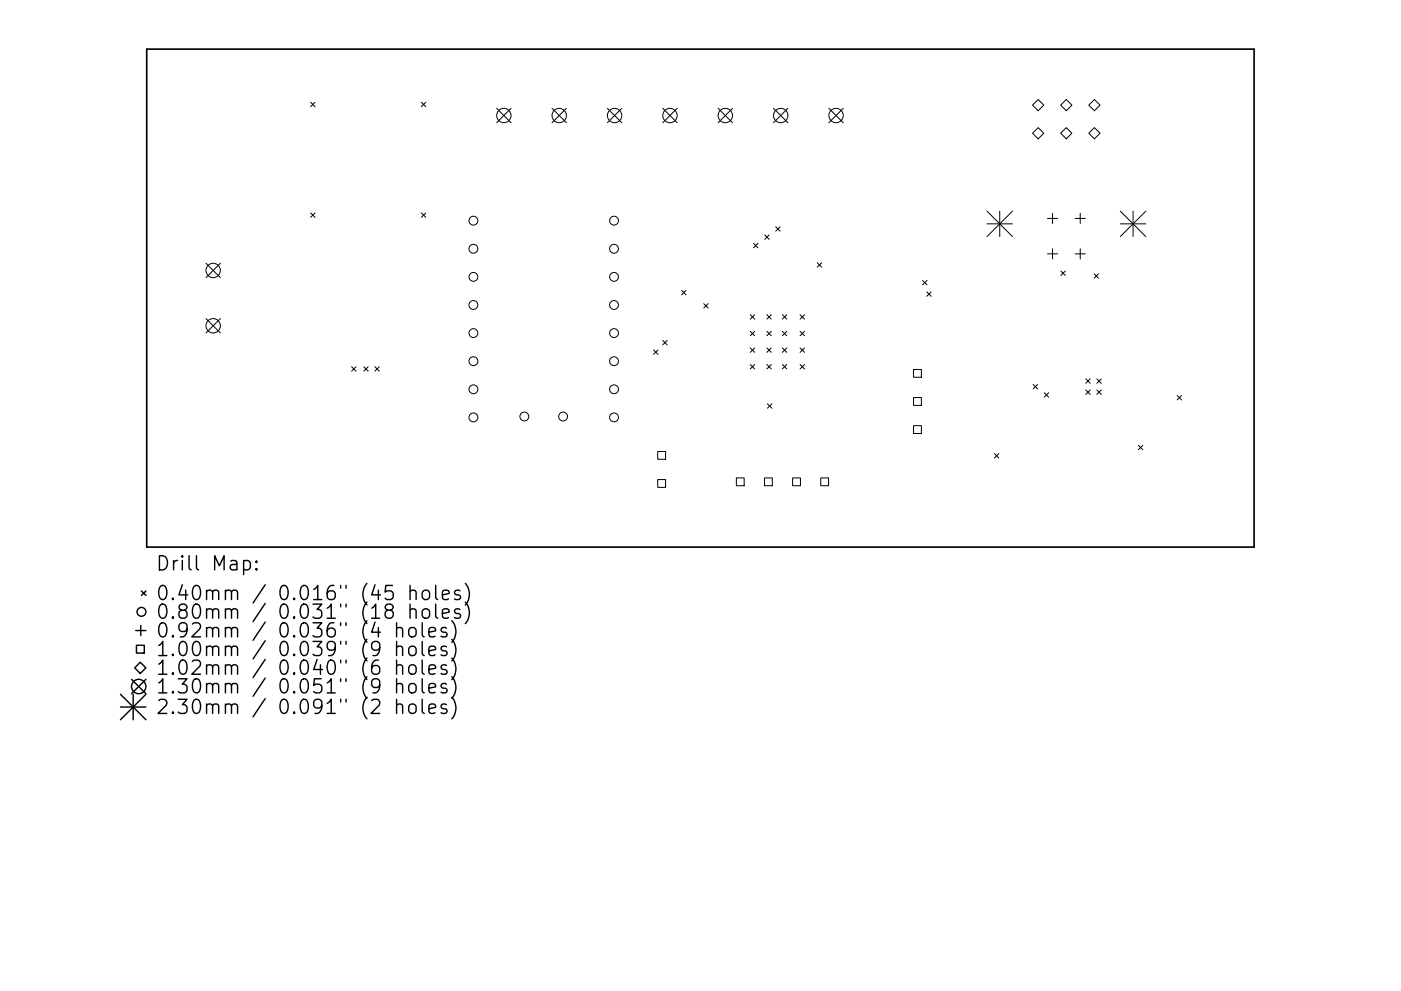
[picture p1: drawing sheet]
<svg xmlns="http://www.w3.org/2000/svg" width="297mm" height="210mm" viewBox="0 0 297 210" stroke-linecap="round" stroke-linejoin="round" font-family="sans-serif">
<defs><g id="words">
<g font-size="4.2">
<text x="32.9" y="121.1">Drill Map:</text>
<text x="32.9" y="127.4">0.40mm / 0.016&quot; (45 holes)</text>
<text x="32.9" y="131.3">0.80mm / 0.031&quot; (18 holes)</text>
<text x="32.9" y="135.3">0.92mm / 0.036&quot; (4 holes)</text>
<text x="32.9" y="139.2">1.00mm / 0.039&quot; (9 holes)</text>
<text x="32.9" y="143.2">1.02mm / 0.040&quot; (6 holes)</text>
<text x="32.9" y="147.2">1.30mm / 0.051&quot; (9 holes)</text>
<text x="32.9" y="151.5">2.30mm / 0.091&quot; (2 holes)</text>
</g>
</g></defs>
<path d="M31.1 10.4h234.8v105.7h-234.8z" fill="none" stroke="#000" stroke-width=".35"/>
<g fill="none" stroke="#000" stroke-width=".21">
<path d="M65.9 21.7l.9 .9M66.8 21.7l-.9 .9M89.3 21.7l1 .9M90.3 21.7l-1 .9M105.3 23l3.1 3M108.4 23l-3.1 3M117 23l3.1 3M120.1 23l-3.1 3M128.8 23l3 3M131.8 23l-3 3M140.5 23l3.1 3M143.6 23l-3.1 3"/>
<path d="M152.3 23l3 3M155.3 23l-3 3M164 23l3 3M167 23l-3 3M175.7 23l3.1 3M178.8 23l-3.1 3M218.9 28.3l1.2-1.2 1.2 1.2-1.2 1.2zM220.1 21.1l1.2 1.2-1.2 1.2-1.2-1.2zM226.1 21.1l1.2 1.2-1.2 1.2-1.2-1.2zM226.1 27.1l1.2 1.2-1.2 1.2-1.2-1.2zM230.8 28.3l1.2-1.2 1.2 1.2-1.2 1.2zM232 21.1l1.2 1.2-1.2 1.2-1.2-1.2z"/>
<path d="M43.7 55.9l3 3M46.7 55.9l-3 3M65.9 45.2l.9 .9M66.8 45.2l-.9 .9M89.3 45.2l1 .9M90.3 45.2l-1 .9M159.8 51.6l.9 1M160.7 51.6l-.9 1M162.1 49.8l1 1M163.1 49.8l-1 1M164.5 48.1l.9 .9M165.4 48.1l-.9 .9"/>
<path d="M173.3 55.7l.9 1M174.2 55.7l-.9 1M195.6 59.5l.9 .9M196.5 59.5l-.9 .9M209.3 44.8l5.4 5.4M209.3 47.5h5.4M212 44.8v5.4M214.7 44.8l-5.4 5.4M222.1 46.3h2.1M222.1 53.9h2.1M223.2 45.3v2.1M223.2 52.8v2.1"/>
<path d="M224.9 57.5l1 .9M225.9 57.5l-1 .9M228 46.3h2.1M228 53.9h2.1M229 45.3v2.1M229 52.8v2.1M232 58.1l.9 .9M232.9 58.1l-.9 .9M237.5 47.5h5.4M237.5 44.8l5.4 5.4M240.2 44.8v5.4M242.9 44.8l-5.4 5.4"/>
<path d="M43.7 67.6l3 3M46.7 67.6l-3 3M74.5 77.8l1 .9M75.5 77.8l-1 .9M77.1 77.8l1 .9M78.1 77.8l-1 .9M79.5 77.8l.9 .9M80.4 77.8l-.9 .9M138.6 74.2l.9 1M139.5 74.2l-.9 1M140.5 72.2l1 1M141.5 72.2l-1 1"/>
<path d="M144.5 61.6l.9 .9M145.4 61.6l-.9 .9M149.2 64.4l.9 1M150.1 64.4l-.9 1M159.1 66.8l.9 .9M159.1 70.3l.9 .9M159.1 73.8l.9 1M159.1 77.3l.9 1M160 66.8l-.9 .9M160 70.3l-.9 .9M160 73.8l-.9 1M160 77.3l-.9 1"/>
<path d="M162.6 70.3l.9 .9M162.6 73.8l.9 1M162.6 77.3l.9 1M162.6 66.8l.9 .9M163.5 66.8l-.9 .9M163.5 73.8l-.9 1M163.5 70.3l-.9 .9M163.5 77.3l-.9 1M165.9 66.8l.9 .9M165.9 70.3l.9 .9M165.9 73.8l.9 1M165.9 77.3l.9 1"/>
<path d="M166.8 66.8l-.9 .9M166.8 70.3l-.9 .9M166.8 73.8l-.9 1M166.8 77.3l-.9 1M169.6 77.3l1 1M169.6 73.8l1 1M169.6 66.8l1 .9M169.6 70.3l1 .9M170.6 70.3l-1 .9M170.6 66.8l-1 .9M170.6 73.8l-1 1M170.6 77.3l-1 1"/>
<path d="M193.7 78.4h1.6v1.6h-1.6zM196.5 61.9l.9 1M197.4 61.9l-.9 1M139.5 95.8h1.6v1.6h-1.6zM162.7 85.7l.9 .9M163.6 85.7l-.9 .9M193.7 84.3h1.6v1.7h-1.6zM193.7 90.3h1.6v1.7h-1.6zM210.8 96.2l1 1M211.8 96.2l-1 1M219.1 81.6l.9 .9M220 81.6l-.9 .9"/>
<path d="M221.4 83.3l.9 1M222.3 83.3l-.9 1M230.2 80.4l.9 .9M230.2 82.7l.9 1M231.1 80.4l-.9 .9M231.1 82.7l-.9 1M232.6 82.7l.9 1M232.6 80.4l.9 .9M233.5 80.4l-.9 .9M233.5 82.7l-.9 1M241.4 94.5l.9 .9M242.3 94.5l-.9 .9"/>
<path d="M249.6 83.9l.9 1M250.5 83.9l-.9 1M139.5 101.7h1.6v1.7h-1.6zM156.1 101.4h1.7v1.7h-1.7zM162.1 101.4h1.6v1.7h-1.6zM168.1 101.4h1.6v1.7h-1.6zM174 101.4h1.7v1.7h-1.7z"/>
<circle cx="106.8" cy="24.5" r="1.53"/>
<circle cx="118.6" cy="24.5" r="1.53"/>
<circle cx="130.3" cy="24.5" r="1.53"/>
<circle cx="142" cy="24.5" r="1.53"/>
<circle cx="153.8" cy="24.5" r="1.53"/>
<circle cx="165.5" cy="24.5" r="1.53"/>
<circle cx="177.3" cy="24.5" r="1.53"/>
<circle cx="45.2" cy="57.4" r="1.53"/>
<circle cx="100.4" cy="46.8" r=".94"/>
<circle cx="100.4" cy="58.7" r=".94"/>
<circle cx="100.4" cy="52.8" r=".94"/>
<circle cx="130.2" cy="46.8" r=".94"/>
<circle cx="130.2" cy="58.7" r=".94"/>
<circle cx="130.2" cy="52.8" r=".94"/>
<circle cx="45.2" cy="69.1" r="1.53"/>
<circle cx="100.4" cy="64.7" r=".94"/>
<circle cx="100.4" cy="70.7" r=".94"/>
<circle cx="100.4" cy="76.6" r=".94"/>
<circle cx="130.2" cy="64.7" r=".94"/>
<circle cx="130.2" cy="70.7" r=".94"/>
<circle cx="130.2" cy="76.6" r=".94"/>
<circle cx="100.4" cy="88.6" r=".94"/>
<circle cx="100.4" cy="82.6" r=".94"/>
<circle cx="111.2" cy="88.4" r=".94"/>
<circle cx="119.4" cy="88.4" r=".94"/>
<circle cx="130.2" cy="88.6" r=".94"/>
<circle cx="130.2" cy="82.6" r=".94"/>
</g>
<g fill="none" stroke="#000" stroke-width=".3">
<path d="M51.7 119.1l.8-.2 .6 .6v.8l-.3 .5-.3 .1-.8-.1M54.4 119.1l.1 .1-.1 .1-.2-.1 .2-.1v.2M28.8 133.8h2.1M28.9 136.9h1.7v1.7h-1.7zM29.9 132.7v2.2M30 125.4l.9 .9M30.9 125.4l-.9 .9M54.4 120.6l.1 .2-.1 .1-.2-.1 .2-.2v.3M84.1 133.4a.74 .74 0 0 1 1.3 .2v1.5M84.1 137.4a.75 .75 0 0 1 1.3 .1v1.6M84.1 132.1v3M84.1 136.1v3"/>
<path d="M86.8 133.4a.81 .81 0 0 1 .8-.3 .81 .81 0 0 1 .6 .6v.9a.81 .81 0 0 1-.8 .6 .81 .81 0 0 1-.7-.6v-.9zM86.8 137.4a.81 .81 0 0 1 .8-.3 .81 .81 0 0 1 .6 .6v.8a.81 .81 0 0 1-.8 .6 .81 .81 0 0 1-.7-.6v-.8zM86.9 125.5a.74 .74 0 0 1 1.3 .1v1.6M86.9 129.5a.74 .74 0 0 1 1.3 .1v1.6M86.9 124.2v3M86.9 128.2v3M89.5 132.1v2.6l.4 .4M89.5 136.1v2.6l.4 .4M89.7 125.5a.81 .81 0 0 1 .8-.3 .81 .81 0 0 1 .6 .6v.8a.81 .81 0 0 1-.8 .6 .81 .81 0 0 1-.8-.6v-.8zM89.7 129.5a.81 .81 0 0 1 .8-.3 .81 .81 0 0 1 .6 .5v.9a.81 .81 0 0 1-.8 .6 .81 .81 0 0 1-.8-.6v-.9zM90.9 134.1l1.5-.3-.2-.5-.8-.2-.5 .5v1.1l.2 .3 .3 .1 .8-.1M90.9 138.1l1.5-.3-.2-.6-.8-.1-.5 .4v1.2l.2 .2 .3 .2 .8-.2"/>
<path d="M92.4 124.2v2.6l.4 .4M92.4 128.2v2.5l.4 .5M93.8 126.2l1.4-.3-.1-.5-.9-.2-.4 .4v1.2l.1 .3 .3 .1 .9-.1M93.8 130.2l1.4-.3-.1-.6-.9-.1-.4 .4v1.1l.1 .3 .3 .2 .9-.2M94.7 133.3l-.8-.2-.4 .5 .2 .4 1 .3 .1 .3-.1 .4-.3 .1-.9-.1M94.7 137.2l-.8-.1-.4 .4 .2 .4 1 .3 .1 .3-.1 .4-.3 .2-.9-.2M95.8 131.7a3.4 3.4 0 0 1 0 4.6M95.8 135.7a3.4 3.4 0 0 1 0 4.5M95.8 139.6a3.4 3.4 0 0 1 0 4.6M97.5 125.4l-.7-.2-.4 .4 .1 .5 1 .3 .2 .2-.2 .5-.3 .1-.8-.1M97.5 129.3l-.7-.1-.4 .4 .1 .4 1 .3 .2 .3-.2 .4-.3 .2-.8-.2M98.7 123.8a3.4 3.4 0 0 1 0 4.6"/>
<path d="M98.7 127.7a3.4 3.4 0 0 1 0 4.6M25.5 147.3l5.4 5.4M25.5 150h5.4M27.9 144.1l3 3.1M28.2 147.3v5.4M28.5 141.7l1.2-1.2 1.2 1.2-1.2 1.2zM30.9 144.1l-3 3.1M30.9 147.3l-5.4 5.4M84.1 141.3a.74 .74 0 0 1 1.3 .2v1.5M84.1 145.3a.75 .75 0 0 1 1.3 .1v1.6M84.1 149.6a.75 .75 0 0 1 1.3 .2v1.6M84.1 140v3"/>
<path d="M84.1 144v3M84.1 148.4v3M86.8 141.3a.81 .81 0 0 1 .8-.3 .81 .81 0 0 1 .6 .6v.9a.81 .81 0 0 1-.8 .6 .81 .81 0 0 1-.7-.6v-.9zM86.8 145.3a.81 .81 0 0 1 .8-.3 .81 .81 0 0 1 .6 .6v.8a.81 .81 0 0 1-.8 .6 .81 .81 0 0 1-.7-.6v-.8zM86.8 149.6a.81 .81 0 0 1 .8-.3 .81 .81 0 0 1 .6 .6v.9a.81 .81 0 0 1-.8 .6 .81 .81 0 0 1-.7-.6v-.9zM89.5 140v2.6l.4 .4M89.5 144v2.6l.4 .4M89.5 148.4v2.5l.4 .5M90.9 142l1.5-.2-.2-.6-.8-.2-.5 .5v1.1l.2 .3 .3 .1 .8-.1M90.9 146l1.5-.3-.2-.5-.8-.2-.5 .4v1.2l.2 .3 .3 .1 .8-.1M90.9 150.4l1.5-.3-.2-.6-.8-.1-.5 .4v1.1l.2 .3 .3 .2 .8-.2M94.7 141.2l-.8-.2-.4 .5 .2 .4 1 .3 .1 .3-.1 .4-.3 .1-.9-.1"/>
<path d="M94.7 145.2l-.8-.2-.4 .4 .2 .5 1 .3 .1 .2-.1 .5-.3 .1-.9-.1M94.7 149.5l-.8-.1-.4 .4 .2 .4 1 .3 .1 .3-.1 .4-.3 .2-.9-.2M95.8 143.6a3.4 3.4 0 0 1 0 4.6M95.8 147.9a3.4 3.4 0 0 1 0 4.6"/>
<circle cx="30" cy="129.8" r=".94"/>
<circle cx="29.4" cy="145.7" r="1.53"/>
</g>
<use href="#words"/>
</svg>
